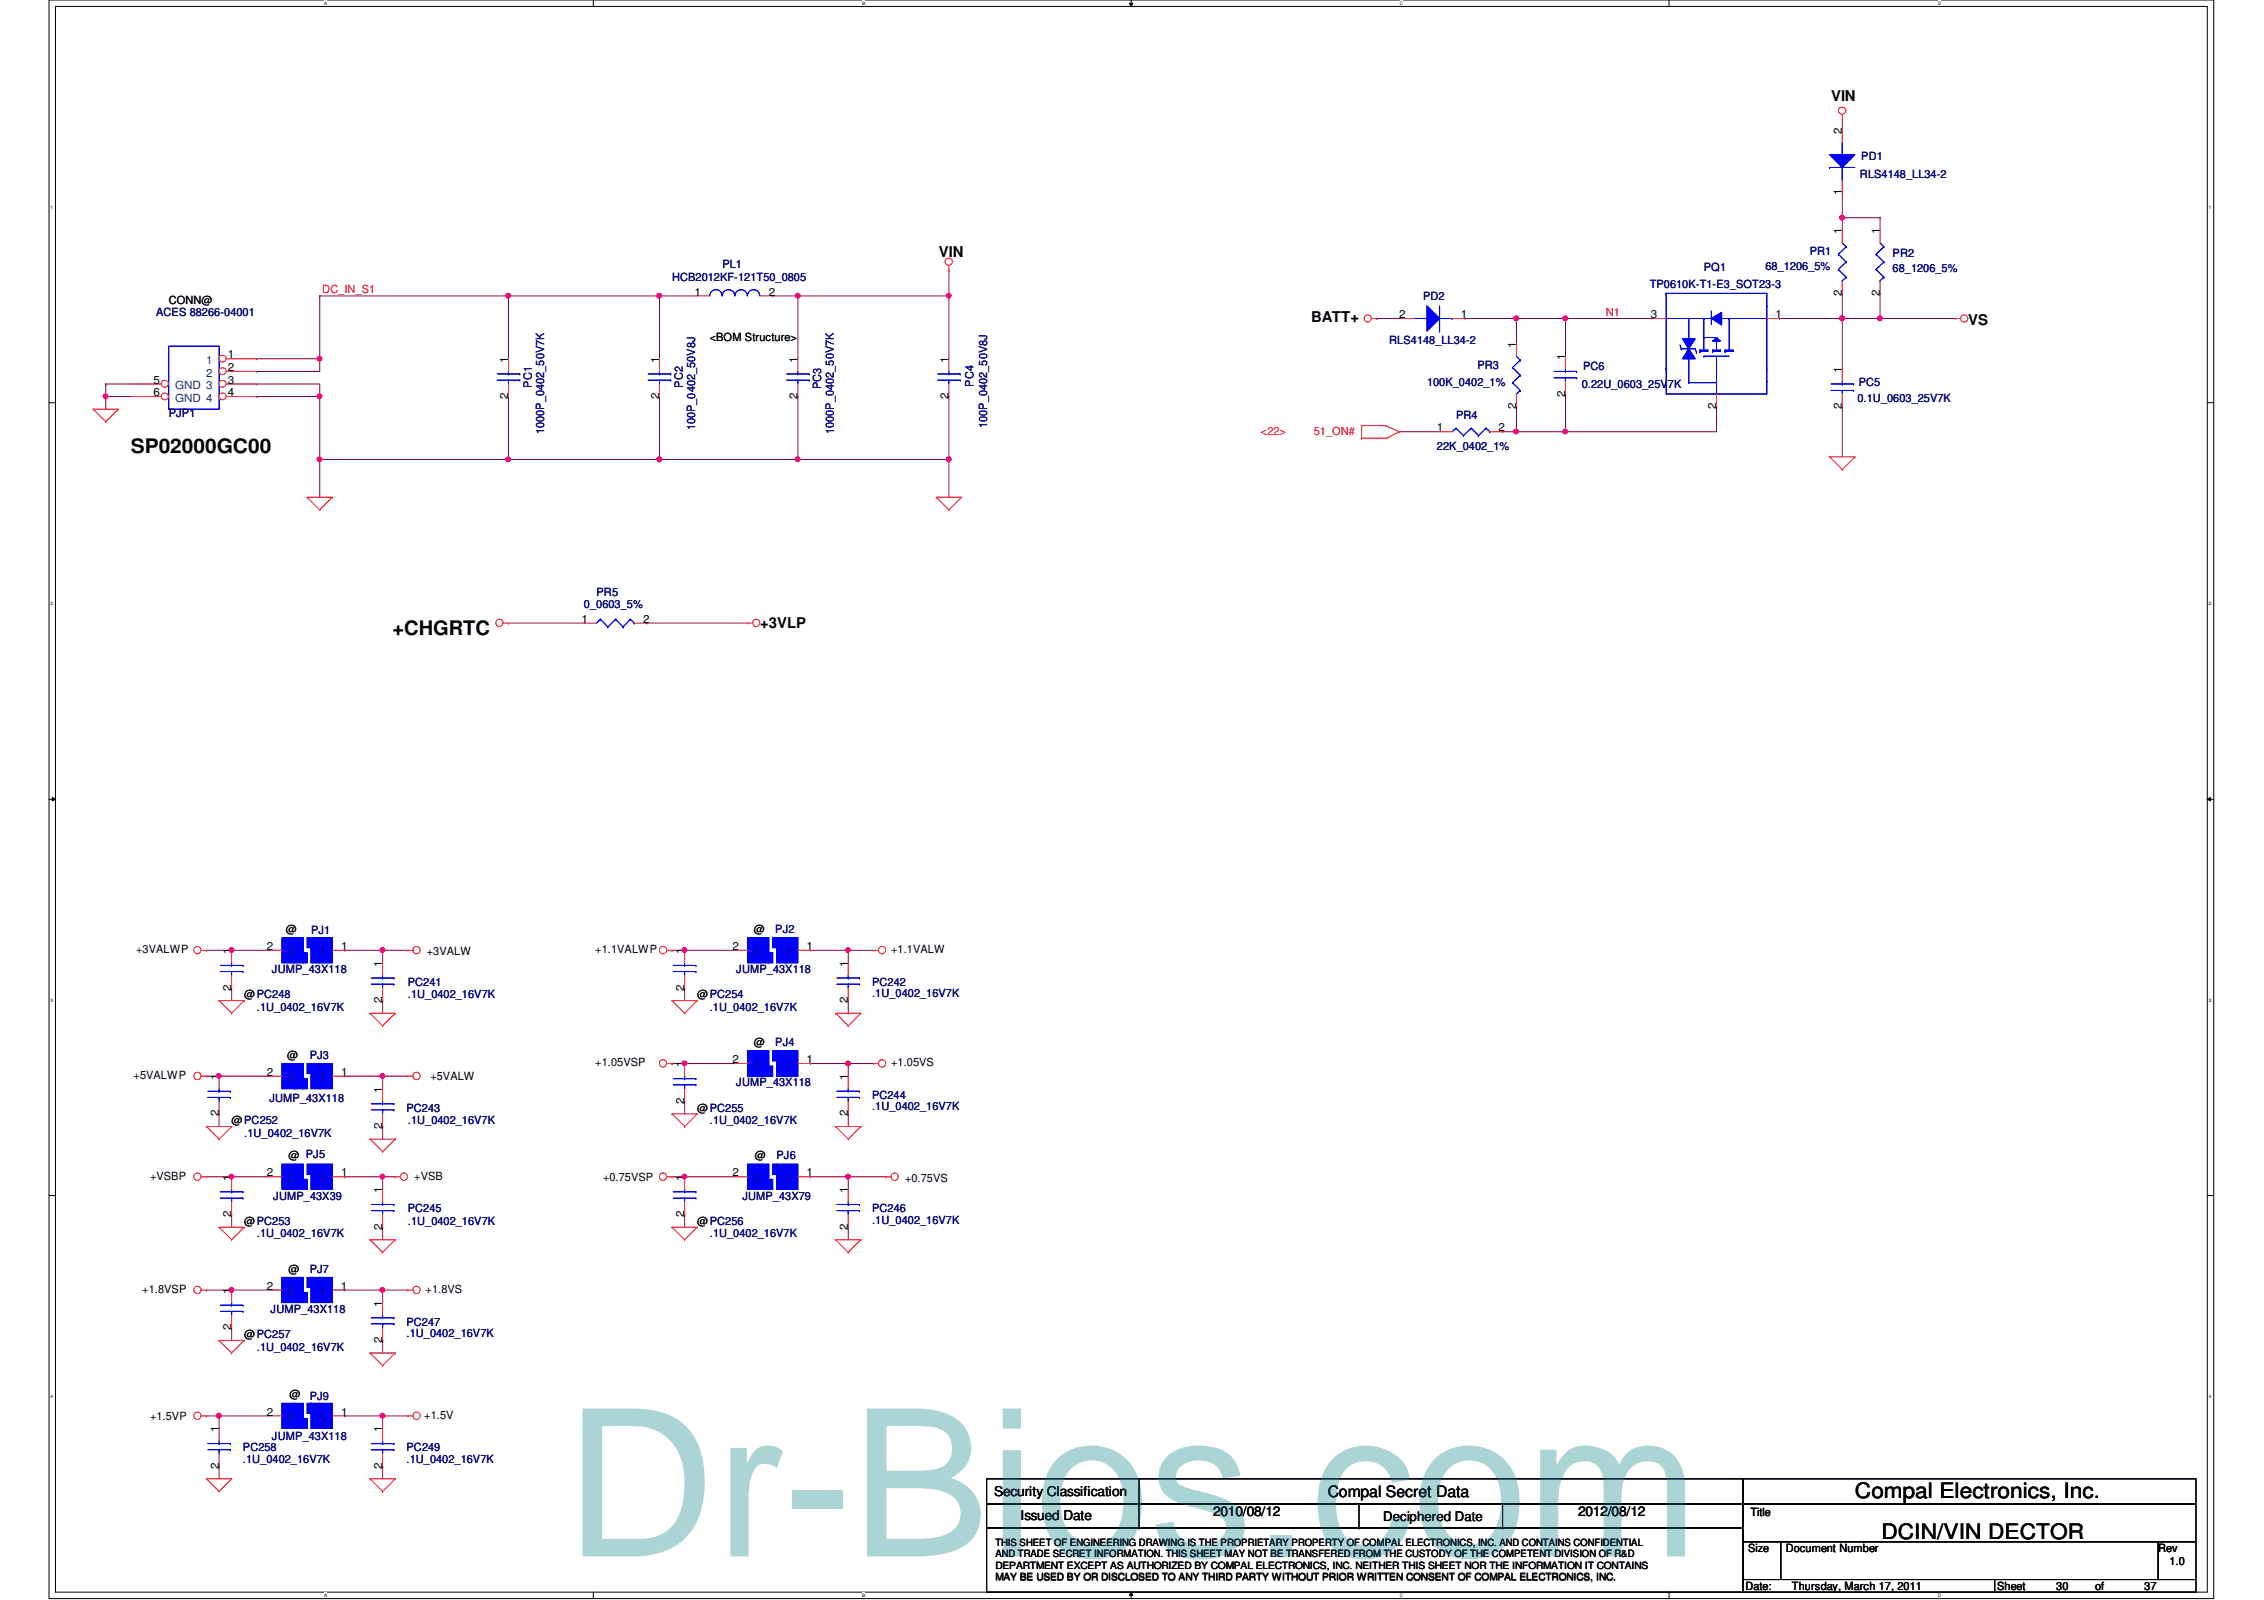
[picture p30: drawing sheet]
<svg xmlns="http://www.w3.org/2000/svg" width="297mm" height="210mm" viewBox="0 0 297 210" stroke-linecap="round" stroke-linejoin="round" font-family="sans-serif">
<defs><g id="words">
<text font-size="27" fill="#00807f" x="74.3" y="204.2">Dr-Bios.com</text>
<g font-size="2.8">
<text x="243.4" y="196.5">Compal Electronics, Inc.</text>
<text x="246.8" y="201.8">DCIN/VIN DECTOR</text>
</g>
<g font-size="2.6">
<text x="17.2" y="59.4">SP02000GC00</text>
<text x="51.5" y="83.4">+CHGRTC</text>
</g>
<text font-size="2.1" x="174.2" y="196.4">Compal Secret Data</text>
<g font-size="1.9">
<text x="240.2" y="13.2">VIN</text>
<text x="123.2" y="33.7">VIN</text>
<text x="172" y="42.3">BATT+</text>
<text x="258.2" y="42.6">VS</text>
<text x="99.7" y="82.4">+3VLP</text>
</g>
<g font-size="1.8">
<text x="130.4" y="196.3">Security Classification</text>
<text x="133.9" y="199.4">Issued Date</text>
<text x="159.2" y="198.9">2010/08/12</text>
<text x="207" y="198.9">2012/08/12</text>
</g>
<text font-size="1.7" x="181.5" y="199.6">Deciphered Date</text>
<g font-size="1.5">
<text x="241.7" y="17.5" transform="rotate(-90 241.7 17.5)">2</text>
<text x="241.7" y="25.6" transform="rotate(-90 241.7 25.6)">1</text>
<text x="241.7" y="30.7" transform="rotate(-90 241.7 30.7)">1</text>
<text x="246.6" y="30.7" transform="rotate(-90 246.6 30.7)">1</text>
<text x="22.1" y="39.8">CONN@</text>
<text x="91.1" y="38.8">1</text>
<text x="100.9" y="38.8">2</text>
<text x="183.6" y="41.7">2</text>
<text x="191.7" y="41.7">1</text>
<text x="216.6" y="41.7">3</text>
<text x="233" y="41.7">1</text>
<text x="241.7" y="38.8" transform="rotate(-90 241.7 38.8)">2</text>
<text x="246.6" y="38.8" transform="rotate(-90 246.6 38.8)">2</text>
<text x="29.9" y="47">1</text>
<text x="66.7" y="47.6" transform="rotate(-90 66.7 47.6)">1</text>
<text x="86.5" y="47.6" transform="rotate(-90 86.5 47.6)">1</text>
<text x="93.1" y="44.8">&lt;BOM Structure&gt;</text>
<text x="104.6" y="47.6" transform="rotate(-90 104.6 47.6)">1</text>
<text x="124.5" y="47.6" transform="rotate(-90 124.5 47.6)">1</text>
<text x="198.9" y="45.6" transform="rotate(-90 198.9 45.6)">1</text>
<text x="205.3" y="47.2" transform="rotate(-90 205.3 47.2)">1</text>
<text x="20.1" y="52">6</text>
<text x="20.1" y="50.3">5</text>
<text x="29.9" y="52">4</text>
<text x="29.9" y="50.3">3</text>
<text x="29.9" y="48.7">2</text>
<text x="66.7" y="52.4" transform="rotate(-90 66.7 52.4)">2</text>
<text x="86.5" y="52.4" transform="rotate(-90 86.5 52.4)">2</text>
<text x="104.6" y="52.4" transform="rotate(-90 104.6 52.4)">2</text>
<text x="124.5" y="52.4" transform="rotate(-90 124.5 52.4)">2</text>
<text x="198.9" y="53.7" transform="rotate(-90 198.9 53.7)">2</text>
<text x="205.3" y="52" transform="rotate(-90 205.3 52)">2</text>
<text x="225.2" y="53.7" transform="rotate(-90 225.2 53.7)">2</text>
<text x="241.7" y="53.7" transform="rotate(-90 241.7 53.7)">2</text>
<text x="241.7" y="48.9" transform="rotate(-90 241.7 48.9)">1</text>
<text x="188.5" y="56.6">1</text>
<text x="196.6" y="56.6">2</text>
<text x="76.3" y="81.7">1</text>
<text x="84.4" y="81.7">2</text>
<text x="17.9" y="125.1">+3VALWP</text>
<text x="30.3" y="125.2" transform="rotate(-90 30.3 125.2)">1</text>
<text x="35" y="124.6">2</text>
<text x="37.5" y="122.4">@</text>
<text x="44.7" y="124.6">1</text>
<text x="56" y="125.3">+3VALW</text>
<text x="78.1" y="125.1">+1.1VALWP</text>
<text x="89.8" y="125.2" transform="rotate(-90 89.8 125.2)">1</text>
<text x="96.1" y="124.6">2</text>
<text x="98.9" y="122.4">@</text>
<text x="105.8" y="124.6">1</text>
<text x="116.9" y="125.1">+1.1VALW</text>
<text x="30.3" y="130" transform="rotate(-90 30.3 130)">2</text>
<text x="32" y="131">@PC248</text>
<text x="50.2" y="131.6" transform="rotate(-90 50.2 131.6)">2</text>
<text x="50.2" y="126.8" transform="rotate(-90 50.2 126.8)">1</text>
<text x="89.8" y="130" transform="rotate(-90 89.8 130)">2</text>
<text x="91.5" y="131">@PC254</text>
<text x="111.2" y="131.6" transform="rotate(-90 111.2 131.6)">2</text>
<text x="111.2" y="126.8" transform="rotate(-90 111.2 126.8)">1</text>
<text x="98.9" y="137.2">@</text>
<text x="17.5" y="141.6">+5VALWP</text>
<text x="28.7" y="141.7" transform="rotate(-90 28.7 141.7)">1</text>
<text x="35" y="141.1">2</text>
<text x="37.7" y="138.9">@</text>
<text x="44.7" y="141.1">1</text>
<text x="50.2" y="143.3" transform="rotate(-90 50.2 143.3)">1</text>
<text x="56.5" y="141.7">+5VALW</text>
<text x="78.1" y="139.9">+1.05VSP</text>
<text x="89.8" y="140" transform="rotate(-90 89.8 140)">1</text>
<text x="96.1" y="139.5">2</text>
<text x="105.8" y="139.5">1</text>
<text x="111.2" y="141.7" transform="rotate(-90 111.2 141.7)">1</text>
<text x="116.9" y="139.9">+1.05VS</text>
<text x="28.7" y="146.5" transform="rotate(-90 28.7 146.5)">2</text>
<text x="30.4" y="147.5">@PC252</text>
<text x="50.2" y="148.1" transform="rotate(-90 50.2 148.1)">2</text>
<text x="89.8" y="144.8" transform="rotate(-90 89.8 144.8)">2</text>
<text x="91.5" y="145.8">@PC255</text>
<text x="111.2" y="146.5" transform="rotate(-90 111.2 146.5)">2</text>
<text x="19.7" y="154.8">+VSBP</text>
<text x="30.3" y="154.9" transform="rotate(-90 30.3 154.9)">1</text>
<text x="35" y="154.3">2</text>
<text x="37.8" y="152.1">@ PJ5</text>
<text x="44.7" y="154.3">1</text>
<text x="54.4" y="154.8">+VSB</text>
<text x="79.1" y="154.9">+0.75VSP</text>
<text x="89.8" y="154.9" transform="rotate(-90 89.8 154.9)">1</text>
<text x="96.1" y="154.3">2</text>
<text x="99.1" y="152.1">@</text>
<text x="105.8" y="154.3">1</text>
<text x="118.7" y="155.1">+0.75VS</text>
<text x="30.3" y="159.7" transform="rotate(-90 30.3 159.7)">2</text>
<text x="32" y="160.7">@PC253</text>
<text x="50.2" y="161.3" transform="rotate(-90 50.2 161.3)">2</text>
<text x="50.2" y="156.5" transform="rotate(-90 50.2 156.5)">1</text>
<text x="89.8" y="159.7" transform="rotate(-90 89.8 159.7)">2</text>
<text x="91.5" y="160.7">@PC256</text>
<text x="111.2" y="161.3" transform="rotate(-90 111.2 161.3)">2</text>
<text x="111.2" y="156.5" transform="rotate(-90 111.2 156.5)">1</text>
<text x="37.8" y="166.9">@</text>
<text x="18.7" y="169.6">+1.8VSP</text>
<text x="30.3" y="169.8" transform="rotate(-90 30.3 169.8)">1</text>
<text x="35" y="169.2">2</text>
<text x="44.7" y="169.2">1</text>
<text x="50.2" y="171.4" transform="rotate(-90 50.2 171.4)">1</text>
<text x="55.8" y="169.6">+1.8VS</text>
<text x="30.3" y="174.5" transform="rotate(-90 30.3 174.5)">2</text>
<text x="32" y="175.6">@PC257</text>
<text x="50.2" y="176.2" transform="rotate(-90 50.2 176.2)">2</text>
<text x="35" y="185.7">2</text>
<text x="38" y="183.5">@</text>
<text x="44.7" y="185.7">1</text>
<text x="19.7" y="186.3">+1.5VP</text>
<text x="28.7" y="187.9" transform="rotate(-90 28.7 187.9)">1</text>
<text x="50.2" y="187.9" transform="rotate(-90 50.2 187.9)">1</text>
<text x="55.7" y="186.1">+1.5V</text>
<text x="28.7" y="192.7" transform="rotate(-90 28.7 192.7)">2</text>
<text x="50.2" y="192.7" transform="rotate(-90 50.2 192.7)">2</text>
<text x="229.4" y="203.6">Size</text>
<text x="229.7" y="198.8">Title</text>
<text x="234.3" y="203.6">Document Number</text>
<text x="283.2" y="203.6">Rev</text>
<text x="229" y="208.6">Date:</text>
<text x="235.1" y="208.6">Thursday, March 17, 2011</text>
<text x="262" y="208.6">Sheet</text>
<text x="269.8" y="208.6">30</text>
<text x="274.9" y="208.6">of</text>
<text x="281.3" y="208.6">37</text>
<text x="284.6" y="205.3">1.0</text>
</g>
<g font-size="1.5" fill="#000080">
<text x="244" y="23.3">RLS4148_LL34-2</text>
<text x="244.2" y="21">PD1</text>
<text x="94.8" y="35.2">PL1</text>
<text x="223.6" y="35.6">PQ1</text>
<text x="231.6" y="35.4">68_1206_5%</text>
<text x="237.4" y="33.4">PR1</text>
<text x="248.3" y="33.7">PR2</text>
<text x="248.3" y="35.7">68_1206_5%</text>
<text x="20.5" y="41.5">ACES 88266-04001</text>
<text x="88.2" y="36.9">HCB2012KF-121T50_0805</text>
<text x="186.7" y="39.4">PD2</text>
<text x="216.4" y="37.8">TP0610K-T1-E3_SOT23-3</text>
<text x="182.3" y="45.1">RLS4148_LL34-2</text>
<text x="69.8" y="50.9" transform="rotate(-90 69.8 50.9)">PC1</text>
<text x="89.6" y="50.9" transform="rotate(-90 89.6 50.9)">PC2</text>
<text x="107.7" y="51.1" transform="rotate(-90 107.7 51.1)">PC3</text>
<text x="127.7" y="50.7" transform="rotate(-90 127.7 50.7)">PC4</text>
<text x="187.2" y="50.6">100K_0402_1%</text>
<text x="193.8" y="48.4">PR3</text>
<text x="207.5" y="50.9">0.22U_0603_25V7K</text>
<text x="207.7" y="48.6">PC6</text>
<text x="243.7" y="52.7">0.1U_0603_25V7K</text>
<text x="243.9" y="50.6">PC5</text>
<text x="22.1" y="54.7">PJP1</text>
<text x="71.4" y="57" transform="rotate(-90 71.4 57)">1000P_0402_50V7K</text>
<text x="91.2" y="56.5" transform="rotate(-90 91.2 56.5)">100P_0402_50V8J</text>
<text x="109.4" y="57" transform="rotate(-90 109.4 57)">1000P_0402_50V7K</text>
<text x="129.5" y="56.2" transform="rotate(-90 129.5 56.2)">100P_0402_50V8J</text>
<text x="188.5" y="59">22K_0402_1%</text>
<text x="191" y="55">PR4</text>
<text x="76.6" y="79.8">0_0603_5%</text>
<text x="78.3" y="78.1">PR5</text>
<text x="40.8" y="122.6">PJ1</text>
<text x="101.7" y="122.4">PJ2</text>
<text x="35.7" y="127.7">JUMP_43X118</text>
<text x="53.5" y="129.3">PC241</text>
<text x="53.5" y="131">.1U_0402_16V7K</text>
<text x="96.6" y="127.7">JUMP_43X118</text>
<text x="114.4" y="129.3">PC242</text>
<text x="114.4" y="130.8">.1U_0402_16V7K</text>
<text x="33.7" y="132.6">.1U_0402_16V7K</text>
<text x="93.1" y="132.6">.1U_0402_16V7K</text>
<text x="101.7" y="137.2">PJ4</text>
<text x="40.6" y="138.9">PJ3</text>
<text x="96.6" y="142.5">JUMP_43X118</text>
<text x="32" y="149.1">.1U_0402_16V7K</text>
<text x="35.3" y="144.5">JUMP_43X118</text>
<text x="53.3" y="145.8">PC243</text>
<text x="53.5" y="147.5">.1U_0402_16V7K</text>
<text x="93.1" y="147.5">.1U_0402_16V7K</text>
<text x="114.4" y="144.2">PC244</text>
<text x="114.4" y="145.7">.1U_0402_16V7K</text>
<text x="101.9" y="152.1">PJ6</text>
<text x="35.9" y="157.4">JUMP_43X39</text>
<text x="53.5" y="159">PC245</text>
<text x="53.5" y="160.7">.1U_0402_16V7K</text>
<text x="97.4" y="157.4">JUMP_43X79</text>
<text x="114.4" y="159">PC246</text>
<text x="114.4" y="160.5">.1U_0402_16V7K</text>
<text x="33.7" y="162.3">.1U_0402_16V7K</text>
<text x="40.6" y="166.9">PJ7</text>
<text x="93.1" y="162.3">.1U_0402_16V7K</text>
<text x="35.5" y="172.2">JUMP_43X118</text>
<text x="53.3" y="173.9">PC247</text>
<text x="33.7" y="177.2">.1U_0402_16V7K</text>
<text x="53.3" y="175.4">.1U_0402_16V7K</text>
<text x="40.6" y="183.6">PJ9</text>
<text x="31.9" y="190.4">PC258</text>
<text x="31.9" y="191.9">.1U_0402_16V7K</text>
<text x="35.7" y="188.9">JUMP_43X118</text>
<text x="53.3" y="190.4">PC249</text>
<text x="53.3" y="191.9">.1U_0402_16V7K</text>
</g>
<g font-size="1.5" fill="#f00">
<text x="42.3" y="38.5">DC_IN_S1</text>
<text x="210.7" y="41.4">N1</text>
<text x="165.4" y="57">&lt;22&gt;</text>
<text x="172.4" y="57">51_ON#</text>
</g>
<g font-size="1.5" fill="#004080">
<text x="27" y="47.7">1</text>
<text x="23" y="52.7">GND 4</text>
<text x="23" y="51.1">GND 3</text>
<text x="27" y="49.4">2</text>
<text x="37.8" y="125.3">2</text>
<text x="41.9" y="125.3">1</text>
<text x="98.9" y="125.3">2</text>
<text x="103" y="125.3">1</text>
<text x="37.8" y="141.9">2</text>
<text x="41.9" y="141.9">1</text>
<text x="98.9" y="140.2">2</text>
<text x="103" y="140.2">1</text>
<text x="37.8" y="155.1">2</text>
<text x="41.9" y="155.1">1</text>
<text x="98.9" y="155.1">2</text>
<text x="103" y="155.1">1</text>
<text x="37.8" y="169.9">2</text>
<text x="41.9" y="169.9">1</text>
<text x="37.8" y="186.4">2</text>
<text x="41.9" y="186.4">1</text>
</g>
<g font-size="1.3">
<text x="130.6" y="202.8">THIS SHEET OF ENGINEERING DRAWING IS THE PROPRIETARY PROPERTY OF COMPAL ELECTRONICS, INC. AND CONTAINS CONFIDENTIAL</text>
<text x="130.6" y="205.8">DEPARTMENT EXCEPT AS AUTHORIZED BY COMPAL ELECTRONICS, INC. NEITHER THIS SHEET NOR THE INFORMATION IT CONTAINS</text>
<text x="130.6" y="207.3">MAY BE USED BY OR DISCLOSED TO ANY THIRD PARTY WITHOUT PRIOR WRITTEN CONSENT OF COMPAL ELECTRONICS, INC.</text>
<text x="130.6" y="204.3">AND TRADE SECRET INFORMATION. THIS SHEET MAY NOT BE TRANSFERED FROM THE CUSTODY OF THE COMPETENT DIVISION OF R&amp;D</text>
</g>
<g font-size=".6">
<text x="42.5" y=".6">A</text>
<text x="113.1" y=".6">B</text>
<text x="183.7" y=".6">C</text>
<text x="254.2" y=".6">D</text>
<text x="6.6" y="27.4">1</text>
<text x="289.8" y="27.4">1</text>
<text x="6.6" y="79.4">2</text>
<text x="289.8" y="79.4">2</text>
<text x="6.6" y="131.4">3</text>
<text x="289.8" y="131.4">3</text>
<text x="6.6" y="183.4">4</text>
<text x="289.8" y="183.4">4</text>
<text x="42.5" y="209.5">A</text>
<text x="113.1" y="209.5">B</text>
<text x="183.7" y="209.5">C</text>
<text x="254.2" y="209.5">D</text>
</g>
</g></defs>
<path d="M6.4 0h284v209.7h-284zM7.3 .8h282.3v208.1h-282.3z" fill="none" stroke="#000" stroke-width=".13"/>
<g fill="#fff">
<path d="M42.5 .1h.4v.7h-.4z"/>
<path d="M42.5 209h.4v.6h-.4z"/>
</g>
<path d="M77.8 0v.8M77.8 208.9v.8" fill="none" stroke="#000" stroke-width=".13"/>
<g fill="#fff">
<path d="M113.1 .1h.4v.7h-.4z"/>
<path d="M113.1 209h.4v.6h-.4z"/>
</g>
<path d="M148.2 .4h.4l-.2 .4zM148.4 0v.8M148.4 208.9l.2 .4h-.4zM148.4 208.9v.8" fill="none" stroke="#000" stroke-width=".13"/>
<path d="M148.2 .4h.4l-.2 .4zM148.4 208.9l.2 .4h-.4z" fill="#000"/>
<g fill="#fff">
<path d="M183.7 .1h.4v.7h-.4z"/>
<path d="M183.7 209h.4v.6h-.4z"/>
</g>
<path d="M219 0v.8M219 208.9v.8" fill="none" stroke="#000" stroke-width=".13"/>
<g fill="#fff">
<path d="M254.2 .1h.4v.7h-.4z"/>
<path d="M254.2 209h.4v.6h-.4z"/>
<path d="M6.6 26.8h.3v.7h-.3z"/>
<path d="M289.8 26.8h.3v.7h-.3z"/>
<path d="M6.6 78.8h.3v.7h-.3z"/>
<path d="M289.8 78.8h.3v.7h-.3z"/>
</g>
<path d="M6.4 52.8h.9M289.6 52.8h.8" fill="none" stroke="#000" stroke-width=".13"/>
<g fill="#fff">
<path d="M6.6 130.9h.3v.6h-.3z"/>
<path d="M289.8 130.9h.3v.6h-.3z"/>
</g>
<path d="M6.4 104.9h.9M6.9 104.6l.4 .3-.4 .2zM289.6 104.9l.4-.3v.5zM289.6 104.9h.8" fill="none" stroke="#000" stroke-width=".13"/>
<path d="M6.9 104.6l.4 .3-.4 .2zM289.6 104.9l.4-.3v.5z" fill="#000"/>
<g fill="#fff">
<path d="M6.6 182.8h.3v.7h-.3z"/>
<path d="M289.8 182.8h.3v.7h-.3z"/>
</g>
<path d="M6.4 156.8h.9M289.6 156.8h.8" fill="none" stroke="#000" stroke-width=".13"/>
<path d="M41.9 38.8h.1M41.9 38.8v8.3" fill="none" stroke="#800040" stroke-width=".13"/>
<circle cx="41.9" cy="47" r=".32" fill="#f0f"/>
<circle cx="41.9" cy="47" r=".32" fill="none" stroke="#f0f" stroke-width=".13"/>
<path d="M86.5 60.3h.1M86.5 60.3h18.2" fill="none" stroke="#800040" stroke-width=".13"/>
<circle cx="86.5" cy="60.3" r=".32" fill="#f0f"/>
<circle cx="86.5" cy="60.3" r=".32" fill="none" stroke="#f0f" stroke-width=".13"/>
<path d="M124.5 35.5h.1M124.5 35.5v3.3M41.9 60.3h.1M41.9 60.3h24.8" fill="none" stroke="#800040" stroke-width=".13"/>
<circle cx="41.9" cy="60.3" r=".32" fill="#f0f"/>
<circle cx="41.9" cy="60.3" r=".32" fill="none" stroke="#f0f" stroke-width=".13"/>
<path d="M41.9 52h.1M41.9 52v13.2M41.9 60.3h.1" fill="none" stroke="#800040" stroke-width=".13"/>
<circle cx="41.9" cy="52" r=".32" fill="#f0f"/>
<circle cx="41.9" cy="52" r=".32" fill="none" stroke="#f0f" stroke-width=".13"/>
<path d="M66.7 38.8h.1M66.7 38.8v8.3M86.5 38.8h.1M86.5 38.8v8.3M86.5 38.8h5" fill="none" stroke="#800040" stroke-width=".13"/>
<circle cx="86.5" cy="38.8" r=".32" fill="#f0f"/>
<circle cx="86.5" cy="38.8" r=".32" fill="none" stroke="#f0f" stroke-width=".13"/>
<g fill="none" stroke="#800040" stroke-width=".13">
<path d="M101.4 38.8h.1M101.4 38.8h3.3M104.7 38.8h.1M104.7 38.8v8.3M124.5 38.8h.1M124.5 38.8v8.3M33.7 52h.1M33.7 47.1h.1M33.7 52h8.2M33.7 47.1h8.2M66.7 52h.1M66.7 52v8.3"/>
<path d="M86.5 52h.1M86.5 52v8.3M104.7 52h.1M104.7 52v8.3M124.5 52h.1M124.5 52v13.2M124.5 60.3h.1M30.4 124.7h.1M30.4 124.7h4.9M50.2 185.8h.1M50.2 185.8h3.3"/>
</g>
<circle cx="30.4" cy="124.6" r=".32" fill="#f0f"/>
<circle cx="30.4" cy="124.6" r=".32" fill="none" stroke="#f0f" stroke-width=".13"/>
<path d="M30.4 154.4h.1M30.4 154.4h4.9" fill="none" stroke="#800040" stroke-width=".13"/>
<circle cx="30.4" cy="154.4" r=".32" fill="#f0f"/>
<circle cx="30.4" cy="154.4" r=".32" fill="none" stroke="#f0f" stroke-width=".13"/>
<path d="M50.2 154.4h.1M50.2 141.2h.1M50.2 154.4h1.7M50.2 141.2h3.3" fill="none" stroke="#800040" stroke-width=".13"/>
<circle cx="50.2" cy="141.2" r=".32" fill="#f0f"/>
<circle cx="50.2" cy="141.2" r=".32" fill="none" stroke="#f0f" stroke-width=".13"/>
<path d="M28.7 141.2h.1M28.7 141.2h6.6" fill="none" stroke="#800040" stroke-width=".13"/>
<circle cx="28.7" cy="141.2" r=".32" fill="#f0f"/>
<circle cx="28.7" cy="141.2" r=".32" fill="none" stroke="#f0f" stroke-width=".13"/>
<path d="M50.2 124.7h.1M50.2 124.7h3.3M30.4 169.2h.1M30.4 169.2h4.9M50.2 169.2h.1M50.2 169.2h3.3M28.7 185.8h.1M28.7 185.8h6.6" fill="none" stroke="#800040" stroke-width=".13"/>
<circle cx="30.4" cy="169.2" r=".32" fill="#f0f"/>
<circle cx="30.4" cy="169.2" r=".32" fill="none" stroke="#f0f" stroke-width=".13"/>
<path d="M104.7 38.8h.1M104.7 38.8h19.8" fill="none" stroke="#800040" stroke-width=".13"/>
<circle cx="124.5" cy="38.8" r=".32" fill="#f0f"/>
<circle cx="124.5" cy="38.8" r=".32" fill="none" stroke="#f0f" stroke-width=".13"/>
<circle cx="104.7" cy="38.8" r=".32" fill="#f0f"/>
<circle cx="104.7" cy="38.8" r=".32" fill="none" stroke="#f0f" stroke-width=".13"/>
<path d="M104.7 60.3h.1M104.7 60.3h19.8" fill="none" stroke="#800040" stroke-width=".13"/>
<circle cx="124.5" cy="60.3" r=".32" fill="#f0f"/>
<circle cx="124.5" cy="60.3" r=".32" fill="none" stroke="#f0f" stroke-width=".13"/>
<circle cx="104.7" cy="60.3" r=".32" fill="#f0f"/>
<circle cx="104.7" cy="60.3" r=".32" fill="none" stroke="#f0f" stroke-width=".13"/>
<path d="M66.7 60.3h.1M66.7 60.3h19.8" fill="none" stroke="#800040" stroke-width=".13"/>
<circle cx="86.5" cy="60.3" r=".32" fill="#f0f"/>
<circle cx="86.5" cy="60.3" r=".32" fill="none" stroke="#f0f" stroke-width=".13"/>
<circle cx="66.7" cy="60.3" r=".32" fill="#f0f"/>
<circle cx="66.7" cy="60.3" r=".32" fill="none" stroke="#f0f" stroke-width=".13"/>
<path d="M199 41.8h.1M199 41.8v3.3M205.4 51.7h.1M205.4 51.7v4.9" fill="none" stroke="#800040" stroke-width=".13"/>
<circle cx="198.9" cy="41.8" r=".32" fill="#f0f"/>
<circle cx="198.9" cy="41.8" r=".32" fill="none" stroke="#f0f" stroke-width=".13"/>
<path d="M197.1 56.6h.1M199 53.3h.1M199 53.3v3.3h-1.9M205.4 56.6h.1M205.4 56.6h19.8M241.7 53.3h.1M241.7 53.3v6.6" fill="none" stroke="#800040" stroke-width=".13"/>
<circle cx="205.4" cy="56.6" r=".32" fill="#f0f"/>
<circle cx="205.4" cy="56.6" r=".32" fill="none" stroke="#f0f" stroke-width=".13"/>
<path d="M241.7 28.6h.1M241.7 28.6h5M180.6 41.8h.1M180.6 41.8h3.3M205.4 41.8h.1M205.4 41.8v4.9M225.2 53.3h.1M225.2 53.3v3.3" fill="none" stroke="#800040" stroke-width=".13"/>
<circle cx="241.7" cy="28.5" r=".32" fill="#f0f"/>
<circle cx="241.7" cy="28.5" r=".32" fill="none" stroke="#f0f" stroke-width=".13"/>
<path d="M241.7 41.8h.1M241.7 41.8h5" fill="none" stroke="#800040" stroke-width=".13"/>
<circle cx="241.7" cy="41.8" r=".32" fill="#f0f"/>
<circle cx="241.7" cy="41.8" r=".32" fill="none" stroke="#f0f" stroke-width=".13"/>
<path d="M241.7 25.3h.1M241.7 25.3v3.3M246.7 28.6h.1M246.7 38.5h.1M246.7 28.6v1.6M246.7 38.5v3.3M246.7 41.8h.1M246.7 41.8h9.9" fill="none" stroke="#800040" stroke-width=".13"/>
<circle cx="246.6" cy="41.8" r=".32" fill="#f0f"/>
<circle cx="246.6" cy="41.8" r=".32" fill="none" stroke="#f0f" stroke-width=".13"/>
<path d="M199 56.6h.1M199 56.6h6.4" fill="none" stroke="#800040" stroke-width=".13"/>
<circle cx="198.9" cy="56.6" r=".32" fill="#f0f"/>
<circle cx="198.9" cy="56.6" r=".32" fill="none" stroke="#f0f" stroke-width=".13"/>
<path d="M241.7 15.7h.1M241.7 15.7v1.3M241.7 38.5h.1M241.7 38.5v9.9M233.5 41.8h.1M233.5 41.8h8.2M241.7 41.8h.1" fill="none" stroke="#800040" stroke-width=".13"/>
<circle cx="241.7" cy="41.8" r=".32" fill="#f0f"/>
<circle cx="241.7" cy="41.8" r=".32" fill="none" stroke="#f0f" stroke-width=".13"/>
<path d="M205.4 41.8h.1M205.4 41.8h11.6" fill="none" stroke="#800040" stroke-width=".13"/>
<circle cx="205.4" cy="41.8" r=".32" fill="#f0f"/>
<circle cx="205.4" cy="41.8" r=".32" fill="none" stroke="#f0f" stroke-width=".13"/>
<path d="M241.7 28.6h.1M241.7 28.6v1.6M183.6 56.6h.1M183.6 56.6h5.3M192.2 41.8h.1M192.2 41.8h13.2M199 41.8h.1M111.3 154.4h.1M111.3 154.4h4.9" fill="none" stroke="#800040" stroke-width=".13"/>
<circle cx="111.3" cy="154.4" r=".32" fill="#f0f"/>
<circle cx="111.3" cy="154.4" r=".32" fill="none" stroke="#f0f" stroke-width=".13"/>
<path d="M89.8 154.4h.1M89.8 154.4h6.6" fill="none" stroke="#800040" stroke-width=".13"/>
<circle cx="89.8" cy="154.4" r=".32" fill="#f0f"/>
<circle cx="89.8" cy="154.4" r=".32" fill="none" stroke="#f0f" stroke-width=".13"/>
<path d="M111.3 124.7h.1M111.3 124.7h3.3" fill="none" stroke="#800040" stroke-width=".13"/>
<circle cx="111.3" cy="124.6" r=".32" fill="#f0f"/>
<circle cx="111.3" cy="124.6" r=".32" fill="none" stroke="#f0f" stroke-width=".13"/>
<path d="M89.8 124.7h.1M89.8 124.7h6.6" fill="none" stroke="#800040" stroke-width=".13"/>
<circle cx="89.8" cy="124.6" r=".32" fill="#f0f"/>
<circle cx="89.8" cy="124.6" r=".32" fill="none" stroke="#f0f" stroke-width=".13"/>
<path d="M111.3 139.5h.1M111.3 139.5h3.3" fill="none" stroke="#800040" stroke-width=".13"/>
<circle cx="111.3" cy="139.5" r=".32" fill="#f0f"/>
<circle cx="111.3" cy="139.5" r=".32" fill="none" stroke="#f0f" stroke-width=".13"/>
<path d="M89.8 139.5h.1M89.8 139.5h6.6" fill="none" stroke="#800040" stroke-width=".13"/>
<circle cx="89.8" cy="139.5" r=".32" fill="#f0f"/>
<circle cx="89.8" cy="139.5" r=".32" fill="none" stroke="#f0f" stroke-width=".13"/>
<path d="M41.9 38.8h.1M66.7 38.8h.1M86.5 38.8h-44.6" fill="none" stroke="#800040" stroke-width=".13"/>
<circle cx="66.7" cy="38.8" r=".32" fill="#f0f"/>
<circle cx="66.7" cy="38.8" r=".32" fill="none" stroke="#f0f" stroke-width=".13"/>
<path d="M13.9 52h.1M13.9 52v1.7" fill="none" stroke="#800040" stroke-width=".13"/>
<circle cx="13.9" cy="52" r=".32" fill="#f0f"/>
<circle cx="13.9" cy="52" r=".32" fill="none" stroke="#f0f" stroke-width=".13"/>
<g fill="none" stroke="#800040" stroke-width=".13">
<path d="M13.9 50.4h.1M13.9 52h.1M13.9 50.4h3.3M13.9 52h3.3M13.9 50.4v1.6M33.7 50.4h.1M33.7 48.7h.1M33.7 50.4h8.2v1.6M41.9 52h.1M41.9 47.1h.1M41.9 47.1v1.6h-8.2M50.2 131.3h.1"/>
<path d="M50.2 124.7h.1M50.2 124.7v1.6M50.2 131.3v1.6"/>
</g>
<circle cx="50.2" cy="124.6" r=".32" fill="#f0f"/>
<circle cx="50.2" cy="124.6" r=".32" fill="none" stroke="#f0f" stroke-width=".13"/>
<g fill="none" stroke="#800040" stroke-width=".13">
<path d="M45.3 124.7h.1M45.3 124.7h4.9M106.3 124.7h.1M106.3 139.5h.1M106.3 124.7h5M106.3 139.5h5M111.3 124.7h.1M111.3 139.5h.1M111.3 124.7v1.6M111.3 139.5v1.7M45.3 141.2h.1M45.3 141.2h4.9"/>
<path d="M50.2 147.8h.1M50.2 141.2h.1M50.2 154.4h.1M50.2 141.2v1.6M50.2 147.8v1.6M50.2 154.4v1.6M111.3 146.1h.1M111.3 146.1v1.7M50.2 161h.1M50.2 175.9h.1M50.2 161v1.6M50.2 175.9v1.6"/>
<path d="M111.3 161h.1M111.3 161v1.6M50.2 192.4h.1M50.2 192.4v1.6"/>
</g>
<circle cx="50.2" cy="154.4" r=".32" fill="#f0f"/>
<circle cx="50.2" cy="154.4" r=".32" fill="none" stroke="#f0f" stroke-width=".13"/>
<path d="M45.3 154.4h.1M45.3 154.4h4.9M106.3 154.4h.1M106.3 154.4h5M111.3 154.4h.1M111.3 154.4v1.6M50.2 169.2h.1M50.2 169.2v1.7" fill="none" stroke="#800040" stroke-width=".13"/>
<circle cx="50.2" cy="169.2" r=".32" fill="#f0f"/>
<circle cx="50.2" cy="169.2" r=".32" fill="none" stroke="#f0f" stroke-width=".13"/>
<path d="M45.3 169.2h.1M45.3 169.2h4.9M50.2 185.8h.1M50.2 185.8v1.6" fill="none" stroke="#800040" stroke-width=".13"/>
<circle cx="50.2" cy="185.7" r=".32" fill="#f0f"/>
<circle cx="50.2" cy="185.7" r=".32" fill="none" stroke="#f0f" stroke-width=".13"/>
<g fill="none" stroke="#800040" stroke-width=".13">
<path d="M66.7 81.7h.1M66.7 81.7h9.9M84.9 81.7h.1M84.9 81.7h13.2M27.1 124.7h.1M27.1 124.7h3.3M30.4 129.6h.1M30.4 129.6v1.7M88.2 124.7h.1M88.2 139.5h.1M88.2 124.7h1.6M88.2 139.5h1.6"/>
<path d="M89.8 129.6h.1M89.8 129.6v1.7M111.3 132.9h.1M111.3 131.3v1.6M27.1 141.2h.1M27.1 154.4h.1M27.1 141.2h1.6M27.1 154.4h3.3M28.7 146.1h.1M28.7 146.1v1.7M30.4 159.3h.1M30.4 159.3v1.7"/>
<path d="M88.2 154.4h.1M88.2 154.4h1.6M89.8 144.5h.1M89.8 159.3h.1M89.8 144.5v1.6M89.8 159.3v1.7M27.1 169.2h.1M27.1 169.2h3.3M30.4 174.2h.1M30.4 174.2v1.7M28.7 185.8h.1M28.7 185.8v1.6"/>
<path d="M45.3 185.8h.1M45.3 185.8h4.9"/>
</g>
<circle cx="28.7" cy="185.7" r=".32" fill="#f0f"/>
<circle cx="28.7" cy="185.7" r=".32" fill="none" stroke="#f0f" stroke-width=".13"/>
<path d="M27.1 185.8h.1M27.1 185.8h1.6M28.7 192.4h.1M28.7 192.4v1.6" fill="none" stroke="#800040" stroke-width=".13"/>
<g fill="none" stroke="#f00" stroke-width=".13">
<path d="M241.7 15.7h.1M241.7 15v.7M124.5 35.5h.1M124.5 34.8v.7M12.2 53.7h.1M12.2 53.7h3.3M12.2 53.7l1.7 1.6M13.9 55.3h.1M15.5 53.7h.1M15.5 53.7l-1.6 1.6M178.6 55.8h.1M178.6 57.5h.1"/>
<path d="M178.6 55.8h3.2M178.6 57.5h3.3M178.6 55.8v1.7M180 41.8h.6M180.6 41.8h.1M181.8 55.8h.1M181.8 55.8l1.8 .8M181.9 57.5h.1M183.6 56.6h.1M183.6 56.6l-1.7 .9M240.1 59.9h.1M240.1 59.9h3.3"/>
<path d="M240.1 59.9l1.6 1.7M243.4 59.9h.1M243.4 59.9l-1.7 1.7M256.6 41.8h.1M256.6 41.8h.7M40.3 65.2h.1M40.3 65.2h3.3M40.3 65.2l1.6 1.7M41.9 66.9h.1M43.6 65.2h.1M43.6 65.2l-1.7 1.7M122.8 65.2h.1"/>
<path d="M122.8 65.2h3.3M122.8 65.2l1.7 1.7M124.5 66.9h.1M126.1 65.2h.1M126.1 65.2l-1.6 1.7M241.7 61.6h.1M66 81.7h.7M66.7 81.7h.1M98.1 81.7h.1M98.1 81.7h.7M26.4 124.7h.7M27.1 124.7h.1"/>
<path d="M28.7 131.3h.1M28.7 131.3h3.3M28.7 131.3l1.7 1.6M30.4 132.9h.1M32 131.3h.1M32 131.3l-1.6 1.6M48.6 132.9h.1M48.6 132.9h3.3M48.6 132.9l1.6 1.7M50.2 134.6h.1M51.9 132.9h.1M51.9 132.9l-1.7 1.7"/>
<path d="M53.5 124.7h.1M53.5 124.7h.7M87.5 139.5h.7M87.5 124.7h.7M88.2 131.3h.1M88.2 131.3h3.3M88.2 131.3l1.6 1.6M88.2 139.5h.1M88.2 124.7h.1M89.8 132.9h.1M91.5 131.3h.1M91.5 131.3l-1.7 1.6"/>
<path d="M109.6 132.9h.1M109.6 132.9h3.3M109.6 132.9l1.7 1.7M111.3 134.6h.1M112.9 132.9h.1M112.9 132.9l-1.6 1.7M114.6 139.5h.1M114.6 139.5h.7M114.6 124.7h.1M114.6 124.7h.7M26.4 154.4h.7M26.4 141.2h.7"/>
<path d="M27.1 147.8h.1M27.1 147.8h3.3M27.1 147.8l1.6 1.6M27.1 154.4h.1M27.1 141.2h.1M28.7 149.4h.1M30.4 147.8h.1M30.4 147.8l-1.7 1.6M48.6 149.4h.1M48.6 149.4h3.3M48.6 149.4l1.6 1.7M50.2 151.1h.1"/>
<path d="M51.9 149.4h.1M51.9 149.4l-1.7 1.7M51.9 154.4h.1M51.9 154.4h.6M53.5 141.2h.1M53.5 141.2h.7M87.5 154.4h.7M88.2 146.1h.1M88.2 146.1h3.3M88.2 146.1l1.6 1.7M88.2 154.4h.1M89.8 147.8h.1"/>
<path d="M91.5 146.1h.1M91.5 146.1l-1.7 1.7M109.6 147.8h.1M109.6 147.8h3.3M109.6 147.8l1.7 1.6M111.3 149.4h.1M112.9 147.8h.1M112.9 147.8l-1.6 1.6M116.2 154.4h.1M116.2 154.4h.7M26.4 169.2h.7M27.1 169.2h.1"/>
<path d="M28.7 161h.1M28.7 175.8h.1M28.7 161h3.3M28.7 161l1.7 1.6M28.7 175.8h3.3M28.7 175.8l1.7 1.7M30.4 162.6h.1M30.4 177.5h.1M32 161h.1M32 175.8h.1M32 161l-1.6 1.6M32 175.8l-1.6 1.7"/>
<path d="M48.6 162.6h.1M48.6 177.5h.1M48.6 162.6h3.3M48.6 162.6l1.6 1.7M48.6 177.5h3.3M48.6 177.5l1.6 1.7M50.2 164.3h.1M50.2 179.2h.1M51.9 162.6h.1M51.9 177.5h.1M51.9 162.6l-1.7 1.7M51.9 177.5l-1.7 1.7"/>
<path d="M53.5 169.2h.1M53.5 169.2h.7M88.2 161h.1M88.2 161h3.3M88.2 161l1.6 1.6M89.8 162.6h.1M91.5 161h.1M91.5 161l-1.7 1.6M109.6 162.6h.1M109.6 162.6h3.3M109.6 162.6l1.7 1.7M111.3 164.3h.1"/>
<path d="M112.9 162.6h.1M112.9 162.6l-1.6 1.7M26.4 185.8h.7M27.1 194h.1M27.1 194h3.3M27.1 194l1.6 1.7M27.1 185.8h.1M28.7 195.7h.1M30.4 194h.1M30.4 194l-1.7 1.7M48.6 194h.1M48.6 194h3.3"/>
<path d="M48.6 194l1.6 1.7M50.2 195.7h.1M51.9 194h.1M51.9 194l-1.7 1.7M53.5 185.8h.1M53.5 185.8h.7"/>
<circle cx="241.7" cy="14.5" r=".48"/>
<circle cx="124.5" cy="34.3" r=".48"/>
<circle cx="179.4" cy="41.8" r=".47"/>
<circle cx="257.7" cy="41.8" r=".47"/>
<circle cx="65.5" cy="81.7" r=".48"/>
<circle cx="99.2" cy="81.7" r=".48"/>
<circle cx="25.9" cy="124.6" r=".48"/>
<circle cx="54.6" cy="124.6" r=".48"/>
<circle cx="87" cy="139.5" r=".48"/>
<circle cx="87" cy="124.6" r=".48"/>
<circle cx="115.7" cy="139.5" r=".48"/>
<circle cx="115.7" cy="124.6" r=".48"/>
<circle cx="25.9" cy="154.4" r=".48"/>
<circle cx="25.9" cy="141.2" r=".48"/>
<circle cx="53" cy="154.4" r=".48"/>
<circle cx="54.6" cy="141.2" r=".48"/>
<circle cx="87" cy="154.4" r=".48"/>
<circle cx="117.4" cy="154.4" r=".48"/>
<circle cx="25.9" cy="169.2" r=".48"/>
<circle cx="54.6" cy="169.2" r=".48"/>
<circle cx="25.9" cy="185.7" r=".48"/>
<circle cx="54.6" cy="185.7" r=".48"/>
</g>
<g fill="none" stroke="#000" stroke-width=".13">
<path d="M129.4 194h99.3v3.3h-99.3zM129.4 197.3h99.3v3.1h-99.3zM149.4 194v6.4M149.4 197.3h.1M178.3 197.3v3.1M197.1 197.3v3.1M228.7 194h59.4v3.3h-59.4zM228.7 197.3h59.4v5h-59.4zM129.4 200.4h99.3v8.5h-99.3zM149.4 200.4h.1M178.3 200.4h.1M197.1 200.4h.1"/>
<path d="M228.7 202.3h4.9v4.9h-4.9zM228.7 207.2h33v1.7h-33zM233.6 202.3h49.6v4.9h-49.6zM261.7 207.2h26.4v1.7h-26.4zM283.2 202.3h4.9v4.9h-4.9z"/>
</g>
<path d="M41.9 139.5h1.7v3.3h-1.7z" fill-rule="evenodd" fill="#00f"/>
<path d="M41.9 139.5h1.7v3.3h-1.7z" fill="none" stroke="#00f" stroke-width=".13"/>
<path d="M40.8 139.5h1.1v3.3h-1.1z" fill-rule="evenodd" fill="#00f"/>
<path d="M40.8 139.5h1.1v3.3h-1.1z" fill="none" stroke="#00f" stroke-width=".13"/>
<path d="M40.3 139.5h.5v1.3h-.5z" fill-rule="evenodd" fill="#00f"/>
<path d="M40.3 139.5h.5v1.3h-.5z" fill="none" stroke="#00f" stroke-width=".13"/>
<path d="M39.8 141.5h.5v1.3h-.5z" fill-rule="evenodd" fill="#00f"/>
<path d="M39.8 141.5h.5v1.3h-.5z" fill="none" stroke="#00f" stroke-width=".13"/>
<path d="M38.6 139.5h1.2v3.3h-1.2z" fill-rule="evenodd" fill="#00f"/>
<path d="M38.6 139.5h1.2v3.3h-1.2z" fill="none" stroke="#00f" stroke-width=".13"/>
<path d="M37 139.5h1.6v3.3h-1.6z" fill-rule="evenodd" fill="#00f"/>
<path d="M37 139.5h1.6v3.3h-1.6z" fill="none" stroke="#00f" stroke-width=".13"/>
<path d="M41.9 139.5h1.7v3.3h-1.7z" fill-rule="evenodd" fill="#00f"/>
<path d="M41.9 139.5h1.7v3.3h-1.7z" fill="none" stroke="#00f" stroke-width=".13"/>
<path d="M40.8 139.5h1.1v3.3h-1.1z" fill-rule="evenodd" fill="#00f"/>
<path d="M40.8 139.5h1.1v3.3h-1.1z" fill="none" stroke="#00f" stroke-width=".13"/>
<path d="M40.3 139.5h.5v1.3h-.5z" fill-rule="evenodd" fill="#00f"/>
<path d="M40.3 139.5h.5v1.3h-.5z" fill="none" stroke="#00f" stroke-width=".13"/>
<path d="M39.8 141.5h.5v1.3h-.5z" fill-rule="evenodd" fill="#00f"/>
<path d="M39.8 141.5h.5v1.3h-.5z" fill="none" stroke="#00f" stroke-width=".13"/>
<path d="M38.6 139.5h1.2v3.3h-1.2z" fill-rule="evenodd" fill="#00f"/>
<path d="M38.6 139.5h1.2v3.3h-1.2z" fill="none" stroke="#00f" stroke-width=".13"/>
<path d="M37 139.5h1.6v3.3h-1.6z" fill-rule="evenodd" fill="#00f"/>
<path d="M37 139.5h1.6v3.3h-1.6z" fill="none" stroke="#00f" stroke-width=".13"/>
<path d="M35.3 141.2h1.7M43.6 141.2h1.6" fill="none" stroke="#f00" stroke-width=".13"/>
<path d="M224.5 41.8l1.4-.8v1.6z" fill="#00f"/>
<path d="M224.5 41.8l1.4-.8v1.6z" fill="none" stroke="#00f" stroke-width=".13"/>
<path d="M224.7 44.7l.5-.4 .5 .4z" fill="#00f"/>
<g fill="none" stroke="#00f" stroke-width=".13">
<path d="M218.6 38.5h.1M218.6 38.5h13.2M218.6 38.5v13.2M231.8 38.5h.1M231.8 38.5v13.2M218.6 48.4h.1M218.6 50h.1M218.6 41.8h5.9M223 46.1h.1M223 45.9h.1M223 45.9h1.1M223 45.9v.2"/>
<path d="M223.6 46.7h.1M223.6 41.8h.1M223.6 44.3h.1M223.6 46.7h3.3M223.6 41.8v4.1M223.6 44.3h1.6M224.1 45.9h.1M224.1 45.9v.2h-1.1M224.5 42.5h.1M224.5 40.8v1.7M224.7 44.7l.5-.4 .5 .4zM224.7 46.1h.1"/>
<path d="M224.7 45.9h.1M224.7 45.9h1M224.7 45.9v.2M225.2 45.9h.1M225.2 44.7v1.2M225.7 45.9h.1M225.7 45.9v.2h-1M225.9 41.8h.1M225.9 41.8h5.9M226.3 46.1h.1M226.3 45.9h.1M226.3 45.9h1.1"/>
<path d="M226.3 45.9v.2M226.9 41.8h.1M226.9 45.9h.1M226.9 41.8v4.1M227.4 45.9h.1M227.4 45.9v.2h-1.1M231.8 40.1h.1M231.8 41.8h.1M231.8 48.4h.1M231.8 50h.1"/>
</g>
<path d="M221.6 45.8l.8 1.3h-1.6z" fill="#00f"/>
<path d="M221.6 45.8l.8 1.3h-1.6z" fill="none" stroke="#00f" stroke-width=".13"/>
<path d="M220.8 44.4h1.6l-.8 1.4z" fill="#00f"/>
<g fill="none" stroke="#00f" stroke-width=".13">
<path d="M218.6 51.7h13.2M220.4 45.3l.2 .5M220.6 45.8h.1M220.6 45.8h1.8l.2 .5M220.8 44.4h1.6l-.8 1.4zM221.6 41.8h.1M221.6 50.2h.1M221.6 41.8v2.6M221.6 47.1v3.1M221.6 50.2h3.6M222.6 46.3h.1M225.2 50.2h.1"/>
<path d="M225.2 46.7h.1M225.2 46.7v5"/>
</g>
<path d="M224.5 41.8l1.4-.8v1.6z" fill="#00f"/>
<path d="M224.5 41.8l1.4-.8v1.6z" fill="none" stroke="#00f" stroke-width=".13"/>
<path d="M224.7 44.7l.5-.4 .5 .4z" fill="#00f"/>
<g fill="none" stroke="#00f" stroke-width=".13">
<path d="M218.6 38.5h.1M218.6 38.5h13.2M218.6 38.5v13.2M231.8 38.5h.1M231.8 38.5v13.2M218.6 48.4h.1M218.6 50h.1M218.6 41.8h5.9M223 46.1h.1M223 45.9h.1M223 45.9h1.1M223 45.9v.2"/>
<path d="M223.6 46.7h.1M223.6 41.8h.1M223.6 44.3h.1M223.6 46.7h3.3M223.6 41.8v4.1M223.6 44.3h1.6M224.1 45.9h.1M224.1 45.9v.2h-1.1M224.5 42.5h.1M224.5 40.8v1.7M224.7 44.7l.5-.4 .5 .4zM224.7 46.1h.1"/>
<path d="M224.7 45.9h.1M224.7 45.9h1M224.7 45.9v.2M225.2 45.9h.1M225.2 44.7v1.2M225.7 45.9h.1M225.7 45.9v.2h-1M225.9 41.8h.1M225.9 41.8h5.9M226.3 46.1h.1M226.3 45.9h.1M226.3 45.9h1.1"/>
<path d="M226.3 45.9v.2M226.9 41.8h.1M226.9 45.9h.1M226.9 41.8v4.1M227.4 45.9h.1M227.4 45.9v.2h-1.1M231.8 40.1h.1M231.8 41.8h.1M231.8 48.4h.1M231.8 50h.1"/>
</g>
<path d="M221.6 45.8l.8 1.3h-1.6z" fill="#00f"/>
<path d="M221.6 45.8l.8 1.3h-1.6z" fill="none" stroke="#00f" stroke-width=".13"/>
<path d="M220.8 44.4h1.6l-.8 1.4z" fill="#00f"/>
<g fill="none" stroke="#00f" stroke-width=".13">
<path d="M218.6 51.7h13.2M220.4 45.3l.2 .5M220.6 45.8h.1M220.6 45.8h1.8l.2 .5M220.8 44.4h1.6l-.8 1.4zM221.6 41.8h.1M221.6 50.2h.1M221.6 41.8v2.6M221.6 47.1v3.1M221.6 50.2h3.6M222.6 46.3h.1M225.2 50.2h.1"/>
<path d="M225.2 46.7h.1M225.2 46.7v5M48.7 190.2h3M48.7 189.4h3M50.2 189.1v.3M50.2 190.2v.5M50.2 189.4h.1M50.2 190.2h.1M51.7 190.2h.1M51.7 189.4h.1"/>
</g>
<path d="M216.9 41.8h1.7M225.2 51.7v1.6M231.8 41.8h1.7M50.2 190.7v1.7M50.2 187.4v1.7" fill="none" stroke="#f00" stroke-width=".13"/>
<path d="M41.9 184.1h1.7v3.3h-1.7z" fill-rule="evenodd" fill="#00f"/>
<path d="M41.9 184.1h1.7v3.3h-1.7z" fill="none" stroke="#00f" stroke-width=".13"/>
<path d="M40.8 184.1h1.1v3.3h-1.1z" fill-rule="evenodd" fill="#00f"/>
<path d="M40.8 184.1h1.1v3.3h-1.1z" fill="none" stroke="#00f" stroke-width=".13"/>
<path d="M40.3 184.1h.5v1.3h-.5z" fill-rule="evenodd" fill="#00f"/>
<path d="M40.3 184.1h.5v1.3h-.5z" fill="none" stroke="#00f" stroke-width=".13"/>
<path d="M39.8 186.1h.5v1.3h-.5z" fill-rule="evenodd" fill="#00f"/>
<path d="M39.8 186.1h.5v1.3h-.5z" fill="none" stroke="#00f" stroke-width=".13"/>
<path d="M38.6 184.1h1.2v3.3h-1.2z" fill-rule="evenodd" fill="#00f"/>
<path d="M38.6 184.1h1.2v3.3h-1.2z" fill="none" stroke="#00f" stroke-width=".13"/>
<path d="M37 184.1h1.6v3.3h-1.6z" fill-rule="evenodd" fill="#00f"/>
<path d="M37 184.1h1.6v3.3h-1.6z" fill="none" stroke="#00f" stroke-width=".13"/>
<path d="M41.9 184.1h1.7v3.3h-1.7z" fill-rule="evenodd" fill="#00f"/>
<path d="M41.9 184.1h1.7v3.3h-1.7z" fill="none" stroke="#00f" stroke-width=".13"/>
<path d="M40.8 184.1h1.1v3.3h-1.1z" fill-rule="evenodd" fill="#00f"/>
<path d="M40.8 184.1h1.1v3.3h-1.1z" fill="none" stroke="#00f" stroke-width=".13"/>
<path d="M40.3 184.1h.5v1.3h-.5z" fill-rule="evenodd" fill="#00f"/>
<path d="M40.3 184.1h.5v1.3h-.5z" fill="none" stroke="#00f" stroke-width=".13"/>
<path d="M39.8 186.1h.5v1.3h-.5z" fill-rule="evenodd" fill="#00f"/>
<path d="M39.8 186.1h.5v1.3h-.5z" fill="none" stroke="#00f" stroke-width=".13"/>
<path d="M38.6 184.1h1.2v3.3h-1.2z" fill-rule="evenodd" fill="#00f"/>
<path d="M38.6 184.1h1.2v3.3h-1.2z" fill="none" stroke="#00f" stroke-width=".13"/>
<path d="M37 184.1h1.6v3.3h-1.6z" fill-rule="evenodd" fill="#00f"/>
<g fill="none" stroke="#00f" stroke-width=".13">
<path d="M85 49.9h3M85 49.1h3M86.5 48.7v.4M86.5 49.9v.5M86.5 49.1h.1M86.5 49.9h.1M88 49.9h.1M88 49.1h.1M103.2 49.9h3M103.2 49.1h3M104.7 48.7v.4M104.7 49.9v.5"/>
<path d="M104.7 49.1h.1M104.7 49.9h.1M106.2 49.9h.1M106.2 49.1h.1M123 49.9h3M123 49.1h3M124.5 48.7v.4M124.5 49.9v.5M124.5 49.1h.1M124.5 49.9h.1M126 49.9h.1M126 49.1h.1"/>
<path d="M240.2 51.2h3M240.2 50.4h3M241.7 50v.4M241.7 51.2v.5M241.7 50.4h.1M241.7 51.2h.1M243.2 51.2h.1M243.2 50.4h.1M78.8 81.2l-.5 .5M78.8 81.2l.9 1.1M78.8 81.2h.1M79.7 82.3h.1"/>
<path d="M80.8 81.2l-1.1 1.1M80.8 81.2l.9 1.1M80.8 81.2h.1M81.7 82.3h.1M82.7 81.2l-1 1.1M82.7 81.2l.5 .5M82.7 81.2h.1M83.2 81.7h.1M28.9 172h3M28.9 171.2h3M30.4 170.9v.3M30.4 172v.5"/>
<path d="M30.4 171.2h.1M30.4 172h.1M31.9 172h.1M31.9 171.2h.1M37 184.1h1.6v3.3h-1.6z"/>
</g>
<g fill="none" stroke="#f00" stroke-width=".13">
<path d="M86.5 50.4v1.6M86.5 47.1v1.6M104.7 50.4v1.6M104.7 47.1v1.6M124.5 50.4v1.6M124.5 47.1v1.6M241.7 51.7v1.6M241.7 48.4v1.6M76.6 81.7h1.7M83.2 81.7h1.7M30.4 172.5v1.7M30.4 169.2v1.7"/>
<path d="M35.3 185.8h1.7M43.6 185.8h1.6"/>
</g>
<path d="M41.9 123h1.7v3.3h-1.7z" fill-rule="evenodd" fill="#00f"/>
<path d="M41.9 123h1.7v3.3h-1.7z" fill="none" stroke="#00f" stroke-width=".13"/>
<path d="M40.8 123h1.1v3.3h-1.1z" fill-rule="evenodd" fill="#00f"/>
<path d="M40.8 123h1.1v3.3h-1.1z" fill="none" stroke="#00f" stroke-width=".13"/>
<path d="M40.3 123h.5v1.3h-.5z" fill-rule="evenodd" fill="#00f"/>
<path d="M40.3 123h.5v1.3h-.5z" fill="none" stroke="#00f" stroke-width=".13"/>
<path d="M39.8 125h.5v1.3h-.5z" fill-rule="evenodd" fill="#00f"/>
<path d="M39.8 125h.5v1.3h-.5z" fill="none" stroke="#00f" stroke-width=".13"/>
<path d="M38.6 123h1.2v3.3h-1.2z" fill-rule="evenodd" fill="#00f"/>
<path d="M38.6 123h1.2v3.3h-1.2z" fill="none" stroke="#00f" stroke-width=".13"/>
<path d="M37 123h1.6v3.3h-1.6z" fill-rule="evenodd" fill="#00f"/>
<path d="M37 123h1.6v3.3h-1.6z" fill="none" stroke="#00f" stroke-width=".13"/>
<path d="M41.9 123h1.7v3.3h-1.7z" fill-rule="evenodd" fill="#00f"/>
<path d="M41.9 123h1.7v3.3h-1.7z" fill="none" stroke="#00f" stroke-width=".13"/>
<path d="M40.8 123h1.1v3.3h-1.1z" fill-rule="evenodd" fill="#00f"/>
<path d="M40.8 123h1.1v3.3h-1.1z" fill="none" stroke="#00f" stroke-width=".13"/>
<path d="M40.3 123h.5v1.3h-.5z" fill-rule="evenodd" fill="#00f"/>
<path d="M40.3 123h.5v1.3h-.5z" fill="none" stroke="#00f" stroke-width=".13"/>
<path d="M39.8 125h.5v1.3h-.5z" fill-rule="evenodd" fill="#00f"/>
<path d="M39.8 125h.5v1.3h-.5z" fill="none" stroke="#00f" stroke-width=".13"/>
<path d="M38.6 123h1.2v3.3h-1.2z" fill-rule="evenodd" fill="#00f"/>
<path d="M38.6 123h1.2v3.3h-1.2z" fill="none" stroke="#00f" stroke-width=".13"/>
<path d="M37 123h1.6v3.3h-1.6z" fill-rule="evenodd" fill="#00f"/>
<g fill="none" stroke="#00f" stroke-width=".13">
<path d="M246.2 33.4l1 1M246.2 35.3l1 1.1M246.2 33.4h.1M246.2 35.3h.1M246.7 31.9l.5 .5M246.7 36.8h.1M247.2 32.4h.1M247.2 34.4h.1M247.2 36.4h.1M247.2 32.4l-1 1M247.2 34.4l-1 .9M247.2 36.4l-.5 .4"/>
<path d="M37 123h1.6v3.3h-1.6zM88.3 142.3h3M88.3 141.5h3M89.8 141.2v.3M89.8 142.3v.5M89.8 141.5h.1M89.8 142.3h.1M91.3 142.3h.1M91.3 141.5h.1M48.7 173.7h3M48.7 172.9h3M50.2 172.5v.4"/>
<path d="M50.2 173.7v.5M50.2 172.9h.1M50.2 173.7h.1M51.7 173.7h.1M51.7 172.9h.1"/>
</g>
<path d="M246.7 36.8v1.7M246.7 30.2v1.7M35.3 124.7h1.7M43.6 124.7h1.6M89.8 139.5v1.7M89.8 142.8v1.7M50.2 174.2v1.6M50.2 170.9v1.6" fill="none" stroke="#f00" stroke-width=".13"/>
<path d="M103 123h1.7v3.3h-1.7z" fill-rule="evenodd" fill="#00f"/>
<path d="M103 123h1.7v3.3h-1.7z" fill="none" stroke="#00f" stroke-width=".13"/>
<path d="M101.9 123h1.1v3.3h-1.1z" fill-rule="evenodd" fill="#00f"/>
<path d="M101.9 123h1.1v3.3h-1.1z" fill="none" stroke="#00f" stroke-width=".13"/>
<path d="M101.4 123h.5v1.3h-.5z" fill-rule="evenodd" fill="#00f"/>
<path d="M101.4 123h.5v1.3h-.5z" fill="none" stroke="#00f" stroke-width=".13"/>
<path d="M100.9 125h.5v1.3h-.5z" fill-rule="evenodd" fill="#00f"/>
<path d="M100.9 125h.5v1.3h-.5z" fill="none" stroke="#00f" stroke-width=".13"/>
<path d="M99.7 123h1.2v3.3h-1.2z" fill-rule="evenodd" fill="#00f"/>
<path d="M99.7 123h1.2v3.3h-1.2z" fill="none" stroke="#00f" stroke-width=".13"/>
<path d="M98.1 123h1.6v3.3h-1.6z" fill-rule="evenodd" fill="#00f"/>
<path d="M98.1 123h1.6v3.3h-1.6z" fill="none" stroke="#00f" stroke-width=".13"/>
<path d="M103 123h1.7v3.3h-1.7z" fill-rule="evenodd" fill="#00f"/>
<path d="M103 123h1.7v3.3h-1.7z" fill="none" stroke="#00f" stroke-width=".13"/>
<path d="M101.9 123h1.1v3.3h-1.1z" fill-rule="evenodd" fill="#00f"/>
<path d="M101.9 123h1.1v3.3h-1.1z" fill="none" stroke="#00f" stroke-width=".13"/>
<path d="M101.4 123h.5v1.3h-.5z" fill-rule="evenodd" fill="#00f"/>
<path d="M101.4 123h.5v1.3h-.5z" fill="none" stroke="#00f" stroke-width=".13"/>
<path d="M100.9 125h.5v1.3h-.5z" fill-rule="evenodd" fill="#00f"/>
<path d="M100.9 125h.5v1.3h-.5z" fill="none" stroke="#00f" stroke-width=".13"/>
<path d="M99.7 123h1.2v3.3h-1.2z" fill-rule="evenodd" fill="#00f"/>
<path d="M99.7 123h1.2v3.3h-1.2z" fill="none" stroke="#00f" stroke-width=".13"/>
<path d="M98.1 123h1.6v3.3h-1.6z" fill-rule="evenodd" fill="#00f"/>
<path d="M22.1 45.4h6.6v8.3h-6.6zM98.1 123h1.6v3.3h-1.6z" fill="none" stroke="#00f" stroke-width=".13"/>
<path d="M96.4 124.7h1.7M104.7 124.7h1.6" fill="none" stroke="#f00" stroke-width=".13"/>
<circle cx="29.2" cy="47" r=".46" fill="#fff"/>
<g fill="none" stroke="#f00" stroke-width=".13">
<path d="M29.7 47.1h4"/>
<circle cx="29.2" cy="47" r=".46"/>
</g>
<circle cx="29.2" cy="48.7" r=".46" fill="#fff"/>
<g fill="none" stroke="#f00" stroke-width=".13">
<path d="M29.7 48.7h4"/>
<circle cx="29.2" cy="48.7" r=".46"/>
</g>
<circle cx="29.2" cy="50.3" r=".46" fill="#fff"/>
<g fill="none" stroke="#f00" stroke-width=".13">
<path d="M29.7 50.4h4"/>
<circle cx="29.2" cy="50.3" r=".46"/>
</g>
<circle cx="29.2" cy="52" r=".46" fill="#fff"/>
<g fill="none" stroke="#f00" stroke-width=".13">
<path d="M29.7 52h4"/>
<circle cx="29.2" cy="52" r=".46"/>
</g>
<circle cx="21.6" cy="50.3" r=".46" fill="#fff"/>
<g fill="none" stroke="#f00" stroke-width=".13">
<path d="M17.2 50.4h4"/>
<circle cx="21.6" cy="50.3" r=".46"/>
</g>
<circle cx="21.6" cy="52" r=".46" fill="#fff"/>
<g fill="none" stroke="#f00" stroke-width=".13">
<path d="M17.2 52h4"/>
<circle cx="21.6" cy="52" r=".46"/>
</g>
<path d="M41.9 152.7h1.7v3.3h-1.7z" fill-rule="evenodd" fill="#00f"/>
<path d="M41.9 152.7h1.7v3.3h-1.7z" fill="none" stroke="#00f" stroke-width=".13"/>
<path d="M40.8 152.7h1.1v3.3h-1.1z" fill-rule="evenodd" fill="#00f"/>
<path d="M40.8 152.7h1.1v3.3h-1.1z" fill="none" stroke="#00f" stroke-width=".13"/>
<path d="M40.3 152.7h.5v1.3h-.5z" fill-rule="evenodd" fill="#00f"/>
<path d="M40.3 152.7h.5v1.3h-.5z" fill="none" stroke="#00f" stroke-width=".13"/>
<path d="M39.8 154.7h.5v1.3h-.5z" fill-rule="evenodd" fill="#00f"/>
<path d="M39.8 154.7h.5v1.3h-.5z" fill="none" stroke="#00f" stroke-width=".13"/>
<path d="M38.6 152.7h1.2v3.3h-1.2z" fill-rule="evenodd" fill="#00f"/>
<path d="M38.6 152.7h1.2v3.3h-1.2z" fill="none" stroke="#00f" stroke-width=".13"/>
<path d="M37 152.7h1.6v3.3h-1.6z" fill-rule="evenodd" fill="#00f"/>
<path d="M37 152.7h1.6v3.3h-1.6z" fill="none" stroke="#00f" stroke-width=".13"/>
<path d="M41.9 152.7h1.7v3.3h-1.7z" fill-rule="evenodd" fill="#00f"/>
<path d="M41.9 152.7h1.7v3.3h-1.7z" fill="none" stroke="#00f" stroke-width=".13"/>
<path d="M40.8 152.7h1.1v3.3h-1.1z" fill-rule="evenodd" fill="#00f"/>
<path d="M40.8 152.7h1.1v3.3h-1.1z" fill="none" stroke="#00f" stroke-width=".13"/>
<path d="M40.3 152.7h.5v1.3h-.5z" fill-rule="evenodd" fill="#00f"/>
<path d="M40.3 152.7h.5v1.3h-.5z" fill="none" stroke="#00f" stroke-width=".13"/>
<path d="M39.8 154.7h.5v1.3h-.5z" fill-rule="evenodd" fill="#00f"/>
<path d="M39.8 154.7h.5v1.3h-.5z" fill="none" stroke="#00f" stroke-width=".13"/>
<path d="M38.6 152.7h1.2v3.3h-1.2z" fill-rule="evenodd" fill="#00f"/>
<path d="M38.6 152.7h1.2v3.3h-1.2z" fill="none" stroke="#00f" stroke-width=".13"/>
<path d="M37 152.7h1.6v3.3h-1.6z" fill-rule="evenodd" fill="#00f"/>
<g fill="none" stroke="#00f" stroke-width=".13">
<path d="M241.2 33.4l1 1M241.2 35.3l1 1.1M241.2 33.4h.1M241.2 35.3h.1M241.7 31.9l.5 .5M241.7 36.8h.1M242.2 32.4h.1M242.2 34.4h.1M242.2 36.4h.1M242.2 32.4l-1 1M242.2 34.4l-1 .9M242.2 36.4l-.5 .4"/>
<path d="M37 152.7h1.6v3.3h-1.6z"/>
</g>
<path d="M241.7 36.8v1.7M241.7 30.2v1.7M35.3 154.4h1.7M43.6 154.4h1.6" fill="none" stroke="#f00" stroke-width=".13"/>
<path d="M103 152.7h1.7v3.3h-1.7z" fill-rule="evenodd" fill="#00f"/>
<path d="M103 152.7h1.7v3.3h-1.7z" fill="none" stroke="#00f" stroke-width=".13"/>
<path d="M101.9 152.7h1.1v3.3h-1.1z" fill-rule="evenodd" fill="#00f"/>
<path d="M101.9 152.7h1.1v3.3h-1.1z" fill="none" stroke="#00f" stroke-width=".13"/>
<path d="M101.4 152.7h.5v1.3h-.5z" fill-rule="evenodd" fill="#00f"/>
<path d="M101.4 152.7h.5v1.3h-.5z" fill="none" stroke="#00f" stroke-width=".13"/>
<path d="M100.9 154.7h.5v1.3h-.5z" fill-rule="evenodd" fill="#00f"/>
<path d="M100.9 154.7h.5v1.3h-.5z" fill="none" stroke="#00f" stroke-width=".13"/>
<path d="M99.7 152.7h1.2v3.3h-1.2z" fill-rule="evenodd" fill="#00f"/>
<path d="M99.7 152.7h1.2v3.3h-1.2z" fill="none" stroke="#00f" stroke-width=".13"/>
<path d="M98.1 152.7h1.6v3.3h-1.6z" fill-rule="evenodd" fill="#00f"/>
<path d="M98.1 152.7h1.6v3.3h-1.6z" fill="none" stroke="#00f" stroke-width=".13"/>
<path d="M103 152.7h1.7v3.3h-1.7z" fill-rule="evenodd" fill="#00f"/>
<path d="M103 152.7h1.7v3.3h-1.7z" fill="none" stroke="#00f" stroke-width=".13"/>
<path d="M101.9 152.7h1.1v3.3h-1.1z" fill-rule="evenodd" fill="#00f"/>
<path d="M101.9 152.7h1.1v3.3h-1.1z" fill="none" stroke="#00f" stroke-width=".13"/>
<path d="M101.4 152.7h.5v1.3h-.5z" fill-rule="evenodd" fill="#00f"/>
<path d="M101.4 152.7h.5v1.3h-.5z" fill="none" stroke="#00f" stroke-width=".13"/>
<path d="M100.9 154.7h.5v1.3h-.5z" fill-rule="evenodd" fill="#00f"/>
<path d="M100.9 154.7h.5v1.3h-.5z" fill="none" stroke="#00f" stroke-width=".13"/>
<path d="M99.7 152.7h1.2v3.3h-1.2z" fill-rule="evenodd" fill="#00f"/>
<path d="M99.7 152.7h1.2v3.3h-1.2z" fill="none" stroke="#00f" stroke-width=".13"/>
<path d="M98.1 152.7h1.6v3.3h-1.6z" fill-rule="evenodd" fill="#00f"/>
<g fill="none" stroke="#00f" stroke-width=".13">
<path d="M65.2 49.9h3M65.2 49.1h3M66.7 48.7v.4M66.7 49.9v.5M66.7 49.1h.1M66.7 49.9h.1M68.2 49.9h.1M68.2 49.1h.1M198.4 48.2l1.1 1M198.4 50.2l1.1 1M198.4 48.2h.1M198.4 50.2h.1"/>
<path d="M199 46.7l.5 .5M199 51.7h.1M199.5 47.2h.1M199.5 49.2h.1M199.5 51.2h.1M199.5 47.2l-1.1 1M199.5 49.2l-1.1 1M199.5 51.2l-.5 .5M48.7 129.1h3M48.7 128.3h3M50.2 128v.3M50.2 129.1v.5"/>
<path d="M50.2 128.3h.1M50.2 129.1h.1M51.7 129.1h.1M51.7 128.3h.1M109.8 129.1h3M109.8 128.3h3M111.3 128v.3M111.3 129.1v.5M111.3 128.3h.1M111.3 129.1h.1M112.8 129.1h.1M112.8 128.3h.1"/>
<path d="M27.3 144h2.9M27.3 143.2h2.9M28.7 142.8v.4M28.7 144v.5M28.7 143.2h.1M28.7 144h.1M28.9 157.2h3M28.9 156.4h3M30.2 144h.1M30.2 143.2h.1M30.4 156v.4M30.4 157.2v.5"/>
<path d="M30.4 156.4h.1M30.4 157.2h.1M31.9 157.2h.1M31.9 156.4h.1M48.7 158.8h3M48.7 158h3M50.2 157.7v.3M50.2 158.8v.5M50.2 158h.1M50.2 158.8h.1M51.7 158.8h.1M51.7 158h.1"/>
<path d="M98.1 152.7h1.6v3.3h-1.6zM109.8 158.8h3M109.8 158h3M111.3 157.7v.3M111.3 158.8v.5M111.3 158h.1M111.3 158.8h.1M112.8 158.8h.1M112.8 158h.1"/>
</g>
<g fill="none" stroke="#f00" stroke-width=".13">
<path d="M66.7 50.4v1.6M66.7 47.1v1.6M199 51.7v1.6M199 45.1v1.6M50.2 129.6v1.7M50.2 126.3v1.7M111.3 129.6v1.7M111.3 126.3v1.7M28.7 144.5v1.6M28.7 141.2v1.6M30.4 157.7v1.6M30.4 154.4v1.6"/>
<path d="M50.2 159.3v1.7M50.2 156v1.7M96.4 154.4h1.7M104.7 154.4h1.6M111.3 159.3v1.7M111.3 156v1.7"/>
</g>
<path d="M187.2 40.1l1.7 1.7-1.7 1.6z" fill="#00f"/>
<path d="M185.6 41.8h1.6M187.2 40.1l1.7 1.7-1.7 1.6zM187.2 41.8h.1M188.9 43.4h.1M188.9 40.1v3.3M188.9 41.8h1.6M190.5 41.8h.1" fill="none" stroke="#00f" stroke-width=".13"/>
<path d="M187.2 40.1l1.7 1.7-1.7 1.6z" fill="#00f"/>
<g fill="none" stroke="#00f" stroke-width=".13">
<path d="M93.1 38.8a.8 .8 0 0 1 .8-.8 .8 .8 0 0 1 .8 .8M94.8 38.8a.8 .8 0 0 1 .8-.8 .8 .8 0 0 1 .8 .8M96.4 38.8a.8 .8 0 0 1 .8-.8 .8 .8 0 0 1 .8 .8M98.1 38.8a.8 .8 0 0 1 .8-.8 .8 .8 0 0 1 .8 .8M185.6 41.8h1.6M187.2 40.1l1.7 1.7-1.7 1.6zM187.2 41.8h.1M188.9 43.4h.1M188.9 40.1v3.3M188.9 41.8h1.6M190.5 41.8h.1M88.3 157.2h3"/>
<path d="M88.3 156.4h3M89.8 156v.4M89.8 157.2v.5M89.8 156.4h.1M89.8 157.2h.1M91.3 157.2h.1M91.3 156.4h.1"/>
</g>
<path d="M91.5 38.8h1.6M99.7 38.8h1.7M183.9 41.8h1.7M190.5 41.8h1.7M89.8 157.7v1.6M89.8 154.4v1.6" fill="none" stroke="#f00" stroke-width=".13"/>
<path d="M240.1 20.3h3.3l-1.7 1.7z" fill="#00f"/>
<path d="M241.7 18.7v1.6M240.1 20.3h3.3l-1.7 1.7zM240.1 22h.1M240.1 22h3.3M241.7 20.3h.1M241.7 23.6h.1M241.7 22v1.6" fill="none" stroke="#00f" stroke-width=".13"/>
<path d="M240.1 20.3h3.3l-1.7 1.7z" fill="#00f"/>
<g fill="none" stroke="#00f" stroke-width=".13">
<path d="M241.7 18.7v1.6M240.1 20.3h3.3l-1.7 1.7zM240.1 22h.1M240.1 22h3.3M241.7 20.3h.1M241.7 23.6h.1M241.7 22v1.6M88.3 127.5h3M88.3 126.7h3M89.8 126.3v.4M89.8 127.5v.5M89.8 126.7h.1"/>
<path d="M89.8 127.5h.1M91.3 127.5h.1M91.3 126.7h.1"/>
</g>
<path d="M241.7 17v1.7M241.7 23.6v1.7M89.8 128v1.6M89.8 124.7v1.6" fill="none" stroke="#f00" stroke-width=".13"/>
<path d="M41.9 167.6h1.7v3.3h-1.7z" fill-rule="evenodd" fill="#00f"/>
<path d="M41.9 167.6h1.7v3.3h-1.7z" fill="none" stroke="#00f" stroke-width=".13"/>
<path d="M40.8 167.6h1.1v3.3h-1.1z" fill-rule="evenodd" fill="#00f"/>
<path d="M40.8 167.6h1.1v3.3h-1.1z" fill="none" stroke="#00f" stroke-width=".13"/>
<path d="M40.3 167.6h.5v1.3h-.5z" fill-rule="evenodd" fill="#00f"/>
<path d="M40.3 167.6h.5v1.3h-.5z" fill="none" stroke="#00f" stroke-width=".13"/>
<path d="M39.8 169.6h.5v1.3h-.5z" fill-rule="evenodd" fill="#00f"/>
<path d="M39.8 169.6h.5v1.3h-.5z" fill="none" stroke="#00f" stroke-width=".13"/>
<path d="M38.6 167.6h1.2v3.3h-1.2z" fill-rule="evenodd" fill="#00f"/>
<path d="M38.6 167.6h1.2v3.3h-1.2z" fill="none" stroke="#00f" stroke-width=".13"/>
<path d="M37 167.6h1.6v3.3h-1.6z" fill-rule="evenodd" fill="#00f"/>
<path d="M37 167.6h1.6v3.3h-1.6z" fill="none" stroke="#00f" stroke-width=".13"/>
<path d="M41.9 167.6h1.7v3.3h-1.7z" fill-rule="evenodd" fill="#00f"/>
<path d="M41.9 167.6h1.7v3.3h-1.7z" fill="none" stroke="#00f" stroke-width=".13"/>
<path d="M40.8 167.6h1.1v3.3h-1.1z" fill-rule="evenodd" fill="#00f"/>
<path d="M40.8 167.6h1.1v3.3h-1.1z" fill="none" stroke="#00f" stroke-width=".13"/>
<path d="M40.3 167.6h.5v1.3h-.5z" fill-rule="evenodd" fill="#00f"/>
<path d="M40.3 167.6h.5v1.3h-.5z" fill="none" stroke="#00f" stroke-width=".13"/>
<path d="M39.8 169.6h.5v1.3h-.5z" fill-rule="evenodd" fill="#00f"/>
<path d="M39.8 169.6h.5v1.3h-.5z" fill="none" stroke="#00f" stroke-width=".13"/>
<path d="M38.6 167.6h1.2v3.3h-1.2z" fill-rule="evenodd" fill="#00f"/>
<path d="M38.6 167.6h1.2v3.3h-1.2z" fill="none" stroke="#00f" stroke-width=".13"/>
<path d="M37 167.6h1.6v3.3h-1.6z" fill-rule="evenodd" fill="#00f"/>
<g fill="none" stroke="#00f" stroke-width=".13">
<path d="M191 56.2l1 .9M191 56.2h.1M191 56.2l-.5 .4M192 57.1h.1M193 56.2l1 .9M193 56.2h.1M193 56.2l-1 .9M194 57.1h.1M195 56.2l.5 .4M195 56.2h.1M195 56.2l-1 .9M195.5 56.6h.1"/>
<path d="M28.9 127.5h3M28.9 126.7h3M30.4 126.3v.4M30.4 127.5v.5M30.4 126.7h.1M30.4 127.5h.1M31.9 127.5h.1M31.9 126.7h.1M48.7 145.6h3M48.7 144.8h3M50.2 144.5v.3M50.2 145.6v.5"/>
<path d="M50.2 144.8h.1M50.2 145.6h.1M51.7 145.6h.1M51.7 144.8h.1M109.8 144h3M109.8 143.2h3M111.3 142.8v.4M111.3 144v.5M111.3 143.2h.1M111.3 144h.1M112.8 144h.1M112.8 143.2h.1"/>
<path d="M37 167.6h1.6v3.3h-1.6zM27.3 190.2h2.9M27.3 189.4h2.9M28.7 189v.4M28.7 190.2v.5M28.7 189.4h.1M28.7 190.2h.1M30.2 190.2h.1M30.2 189.4h.1"/>
</g>
<path d="M188.9 56.6h1.6M195.5 56.6h1.6M30.4 128v1.6M30.4 124.7v1.6M50.2 146.1v1.7M50.2 142.8v1.7M111.3 144.5v1.6M111.3 141.2v1.6M35.3 169.2h1.7M43.6 169.2h1.6M28.7 190.7v1.6M28.7 187.4v1.6" fill="none" stroke="#f00" stroke-width=".13"/>
<path d="M103 137.9h1.7v3.3h-1.7z" fill-rule="evenodd" fill="#00f"/>
<path d="M103 137.9h1.7v3.3h-1.7z" fill="none" stroke="#00f" stroke-width=".13"/>
<path d="M101.9 137.9h1.1v3.3h-1.1z" fill-rule="evenodd" fill="#00f"/>
<path d="M101.9 137.9h1.1v3.3h-1.1z" fill="none" stroke="#00f" stroke-width=".13"/>
<path d="M101.4 137.9h.5v1.3h-.5z" fill-rule="evenodd" fill="#00f"/>
<path d="M101.4 137.9h.5v1.3h-.5z" fill="none" stroke="#00f" stroke-width=".13"/>
<path d="M100.9 139.9h.5v1.3h-.5z" fill-rule="evenodd" fill="#00f"/>
<path d="M100.9 139.9h.5v1.3h-.5z" fill="none" stroke="#00f" stroke-width=".13"/>
<path d="M99.7 137.9h1.2v3.3h-1.2z" fill-rule="evenodd" fill="#00f"/>
<path d="M99.7 137.9h1.2v3.3h-1.2z" fill="none" stroke="#00f" stroke-width=".13"/>
<path d="M98.1 137.9h1.6v3.3h-1.6z" fill-rule="evenodd" fill="#00f"/>
<path d="M98.1 137.9h1.6v3.3h-1.6z" fill="none" stroke="#00f" stroke-width=".13"/>
<path d="M103 137.9h1.7v3.3h-1.7z" fill-rule="evenodd" fill="#00f"/>
<path d="M103 137.9h1.7v3.3h-1.7z" fill="none" stroke="#00f" stroke-width=".13"/>
<path d="M101.9 137.9h1.1v3.3h-1.1z" fill-rule="evenodd" fill="#00f"/>
<path d="M101.9 137.9h1.1v3.3h-1.1z" fill="none" stroke="#00f" stroke-width=".13"/>
<path d="M101.4 137.9h.5v1.3h-.5z" fill-rule="evenodd" fill="#00f"/>
<path d="M101.4 137.9h.5v1.3h-.5z" fill="none" stroke="#00f" stroke-width=".13"/>
<path d="M100.9 139.9h.5v1.3h-.5z" fill-rule="evenodd" fill="#00f"/>
<path d="M100.9 139.9h.5v1.3h-.5z" fill="none" stroke="#00f" stroke-width=".13"/>
<path d="M99.7 137.9h1.2v3.3h-1.2z" fill-rule="evenodd" fill="#00f"/>
<path d="M99.7 137.9h1.2v3.3h-1.2z" fill="none" stroke="#00f" stroke-width=".13"/>
<path d="M98.1 137.9h1.6v3.3h-1.6z" fill-rule="evenodd" fill="#00f"/>
<path d="M203.9 49.6h3M203.9 48.7h3M205.4 48.4v.3M205.4 49.6v.4M205.4 48.7h.1M205.4 49.6h.1M206.9 49.6h.1M206.9 48.7h.1M98.1 137.9h1.6v3.3h-1.6z" fill="none" stroke="#00f" stroke-width=".13"/>
<path d="M205.4 50v1.7M205.4 46.7v1.7M96.4 139.5h1.7M104.7 139.5h1.6" fill="none" stroke="#f00" stroke-width=".13"/>
<circle cx="41.9" cy="47" r=".32" fill="#f0f"/>
<circle cx="41.9" cy="47" r=".32" fill="none" stroke="#f0f" stroke-width=".13"/>
<circle cx="86.5" cy="60.3" r=".32" fill="#f0f"/>
<circle cx="86.5" cy="60.3" r=".32" fill="none" stroke="#f0f" stroke-width=".13"/>
<circle cx="41.9" cy="60.3" r=".32" fill="#f0f"/>
<circle cx="41.9" cy="60.3" r=".32" fill="none" stroke="#f0f" stroke-width=".13"/>
<circle cx="41.9" cy="52" r=".32" fill="#f0f"/>
<circle cx="41.9" cy="52" r=".32" fill="none" stroke="#f0f" stroke-width=".13"/>
<circle cx="86.5" cy="38.8" r=".32" fill="#f0f"/>
<circle cx="86.5" cy="38.8" r=".32" fill="none" stroke="#f0f" stroke-width=".13"/>
<circle cx="30.4" cy="124.6" r=".32" fill="#f0f"/>
<circle cx="30.4" cy="124.6" r=".32" fill="none" stroke="#f0f" stroke-width=".13"/>
<circle cx="30.4" cy="154.3" r=".32" fill="#f0f"/>
<circle cx="30.4" cy="154.3" r=".32" fill="none" stroke="#f0f" stroke-width=".13"/>
<circle cx="50.2" cy="141.1" r=".32" fill="#f0f"/>
<circle cx="50.2" cy="141.1" r=".32" fill="none" stroke="#f0f" stroke-width=".13"/>
<circle cx="28.7" cy="141.1" r=".32" fill="#f0f"/>
<circle cx="28.7" cy="141.1" r=".32" fill="none" stroke="#f0f" stroke-width=".13"/>
<circle cx="30.4" cy="169.2" r=".32" fill="#f0f"/>
<circle cx="30.4" cy="169.2" r=".32" fill="none" stroke="#f0f" stroke-width=".13"/>
<circle cx="124.5" cy="38.8" r=".32" fill="#f0f"/>
<circle cx="124.5" cy="38.8" r=".32" fill="none" stroke="#f0f" stroke-width=".13"/>
<circle cx="104.7" cy="38.8" r=".32" fill="#f0f"/>
<circle cx="104.7" cy="38.8" r=".32" fill="none" stroke="#f0f" stroke-width=".13"/>
<circle cx="124.5" cy="60.3" r=".32" fill="#f0f"/>
<circle cx="124.5" cy="60.3" r=".32" fill="none" stroke="#f0f" stroke-width=".13"/>
<circle cx="104.7" cy="60.3" r=".32" fill="#f0f"/>
<circle cx="104.7" cy="60.3" r=".32" fill="none" stroke="#f0f" stroke-width=".13"/>
<circle cx="86.5" cy="60.3" r=".32" fill="#f0f"/>
<circle cx="86.5" cy="60.3" r=".32" fill="none" stroke="#f0f" stroke-width=".13"/>
<circle cx="66.7" cy="60.3" r=".32" fill="#f0f"/>
<circle cx="66.7" cy="60.3" r=".32" fill="none" stroke="#f0f" stroke-width=".13"/>
<circle cx="198.9" cy="41.8" r=".32" fill="#f0f"/>
<circle cx="198.9" cy="41.8" r=".32" fill="none" stroke="#f0f" stroke-width=".13"/>
<circle cx="205.4" cy="56.6" r=".32" fill="#f0f"/>
<circle cx="205.4" cy="56.6" r=".32" fill="none" stroke="#f0f" stroke-width=".13"/>
<circle cx="241.7" cy="28.5" r=".32" fill="#f0f"/>
<circle cx="241.7" cy="28.5" r=".32" fill="none" stroke="#f0f" stroke-width=".13"/>
<circle cx="241.7" cy="41.8" r=".32" fill="#f0f"/>
<circle cx="241.7" cy="41.8" r=".32" fill="none" stroke="#f0f" stroke-width=".13"/>
<circle cx="246.6" cy="41.8" r=".32" fill="#f0f"/>
<circle cx="246.6" cy="41.8" r=".32" fill="none" stroke="#f0f" stroke-width=".13"/>
<circle cx="198.9" cy="56.6" r=".32" fill="#f0f"/>
<circle cx="198.9" cy="56.6" r=".32" fill="none" stroke="#f0f" stroke-width=".13"/>
<circle cx="241.7" cy="41.8" r=".32" fill="#f0f"/>
<circle cx="241.7" cy="41.8" r=".32" fill="none" stroke="#f0f" stroke-width=".13"/>
<circle cx="205.4" cy="41.8" r=".32" fill="#f0f"/>
<circle cx="205.4" cy="41.8" r=".32" fill="none" stroke="#f0f" stroke-width=".13"/>
<circle cx="111.3" cy="154.3" r=".32" fill="#f0f"/>
<circle cx="111.3" cy="154.3" r=".32" fill="none" stroke="#f0f" stroke-width=".13"/>
<circle cx="89.8" cy="154.3" r=".32" fill="#f0f"/>
<circle cx="89.8" cy="154.3" r=".32" fill="none" stroke="#f0f" stroke-width=".13"/>
<circle cx="111.3" cy="124.6" r=".32" fill="#f0f"/>
<circle cx="111.3" cy="124.6" r=".32" fill="none" stroke="#f0f" stroke-width=".13"/>
<circle cx="89.8" cy="124.6" r=".32" fill="#f0f"/>
<circle cx="89.8" cy="124.6" r=".32" fill="none" stroke="#f0f" stroke-width=".13"/>
<circle cx="111.3" cy="139.5" r=".32" fill="#f0f"/>
<circle cx="111.3" cy="139.5" r=".32" fill="none" stroke="#f0f" stroke-width=".13"/>
<circle cx="89.8" cy="139.5" r=".32" fill="#f0f"/>
<circle cx="89.8" cy="139.5" r=".32" fill="none" stroke="#f0f" stroke-width=".13"/>
<circle cx="66.7" cy="38.8" r=".32" fill="#f0f"/>
<circle cx="66.7" cy="38.8" r=".32" fill="none" stroke="#f0f" stroke-width=".13"/>
<circle cx="13.9" cy="52" r=".32" fill="#f0f"/>
<circle cx="13.9" cy="52" r=".32" fill="none" stroke="#f0f" stroke-width=".13"/>
<circle cx="50.2" cy="124.6" r=".32" fill="#f0f"/>
<circle cx="50.2" cy="124.6" r=".32" fill="none" stroke="#f0f" stroke-width=".13"/>
<circle cx="50.2" cy="154.3" r=".32" fill="#f0f"/>
<circle cx="50.2" cy="154.3" r=".32" fill="none" stroke="#f0f" stroke-width=".13"/>
<circle cx="50.2" cy="169.2" r=".32" fill="#f0f"/>
<circle cx="50.2" cy="169.2" r=".32" fill="none" stroke="#f0f" stroke-width=".13"/>
<circle cx="50.2" cy="185.7" r=".32" fill="#f0f"/>
<circle cx="50.2" cy="185.7" r=".32" fill="none" stroke="#f0f" stroke-width=".13"/>
<circle cx="28.7" cy="185.7" r=".32" fill="#f0f"/>
<circle cx="28.7" cy="185.7" r=".32" fill="none" stroke="#f0f" stroke-width=".13"/>
<use href="#words"/>
</svg>
